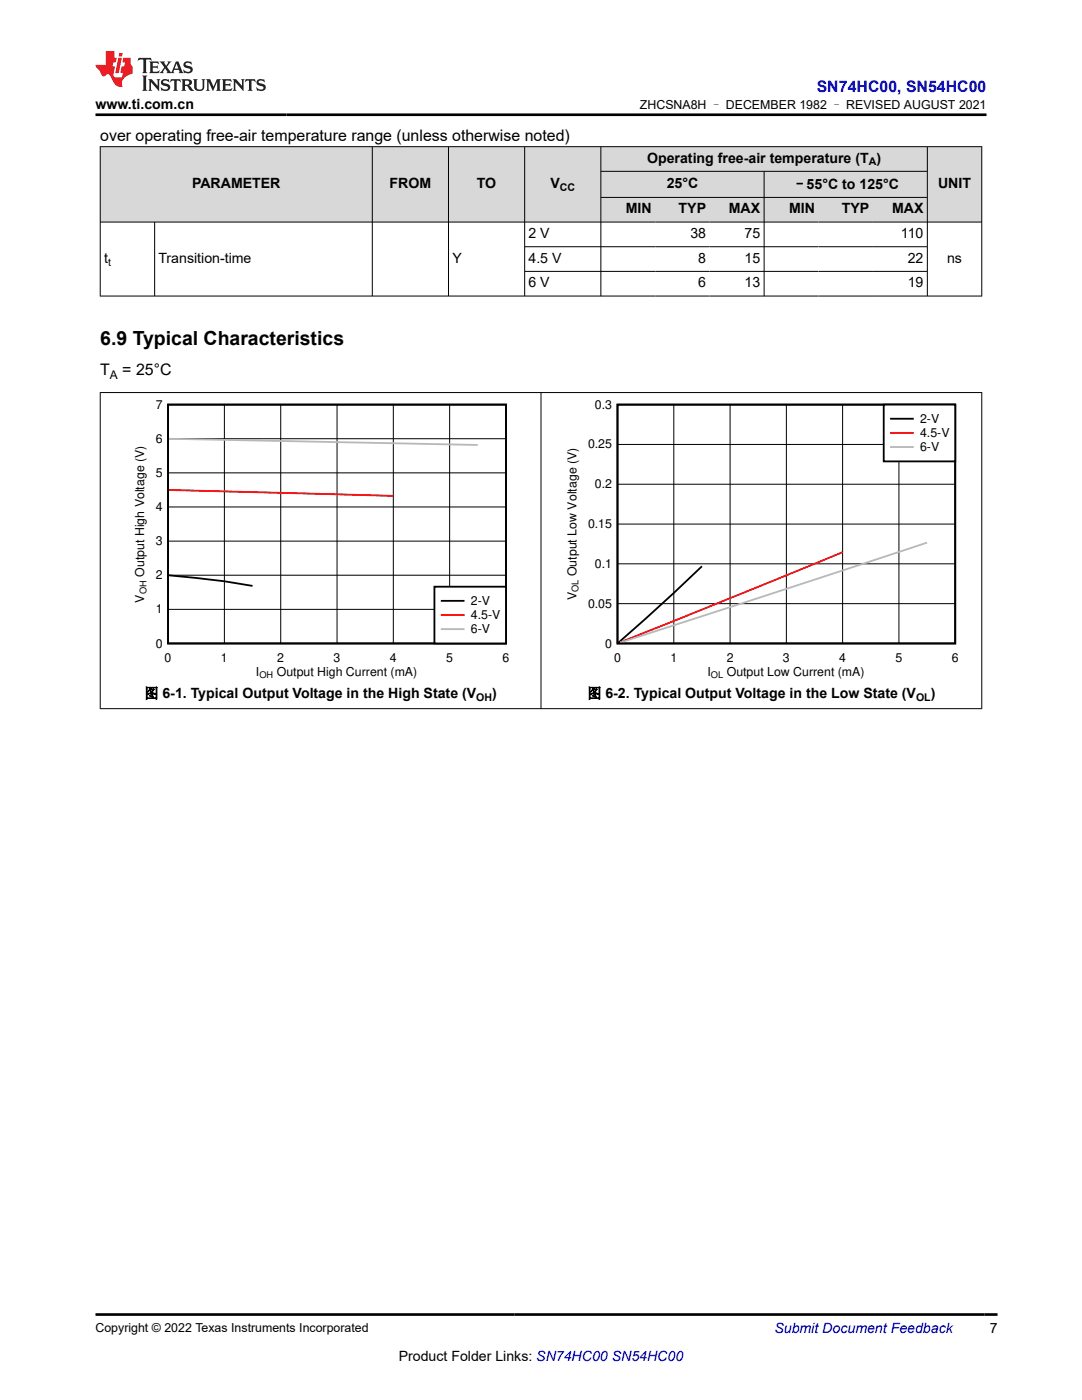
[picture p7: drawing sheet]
<svg xmlns="http://www.w3.org/2000/svg" width="216mm" height="279mm" viewBox="0 0 216 279" stroke-linecap="round" stroke-linejoin="round" font-family="sans-serif">
<defs><g id="words">
<text font-size="3.9" x="20" y="68.8">6.9 Typical Characteristics</text>
<text font-size="3.2" fill="#00f" x="163" y="18.3">SN74HC00, SN54HC00</text>
<g font-size="3.2">
<text x="20" y="28.1">over operating free-air temperature range (unless otherwise noted)</text>
<text x="20" y="74.9">T</text>
<text x="24.4" y="74.9">= 25°C</text>
</g>
<g font-size="2.8">
<text x="19" y="21.7">www.ti.com.cn</text>
<text x="129.1" y="32.5">Operating free-air temperature (T )</text>
<text x="38.3" y="37.5">PARAMETER</text>
<text x="77.7" y="37.5">FROM</text>
<text x="95.2" y="37.5">TO</text>
<text x="109.8" y="37.5">V</text>
<text x="133" y="37.5">25°C</text>
<text x="158.1" y="37.7">–55°C to 125°C</text>
<text x="187.2" y="37.5">UNIT</text>
<text x="105.5" y="47.5">2 V</text>
<text x="124.9" y="42.6">MIN</text>
<text x="135.4" y="42.6">TYP</text>
<text x="137.8" y="47.5">38</text>
<text x="145.4" y="42.6">MAX</text>
<text x="148.6" y="47.5">75</text>
<text x="157.4" y="42.6">MIN</text>
<text x="168" y="42.6">TYP</text>
<text x="178" y="42.6">MAX</text>
<text x="179.8" y="47.5">110</text>
<text x="20.8" y="52.4">t</text>
<text x="31.6" y="52.4">Transition-time</text>
<text x="90.3" y="52.4">Y</text>
<text x="105.5" y="52.4">4.5 V</text>
<text x="139.3" y="52.4">8</text>
<text x="148.6" y="52.4">15</text>
<text x="181.1" y="52.4">22</text>
<text x="189" y="52.4">ns</text>
<text x="105.5" y="57.4">6 V</text>
<text x="139.3" y="57.4">6</text>
<text x="148.6" y="57.4">13</text>
<text x="181.1" y="57.4">19</text>
<text x="28.8" y="139.3">图 6-1. Typical Output Voltage in the High State (V</text>
<text x="98.2" y="139.3">)</text>
<text x="117.2" y="139.3">图 6-2. Typical Output Voltage in the Low State (V</text>
<text x="185.7" y="139.3">)</text>
<text x="197.5" y="266.1">7</text>
<text x="79.6" y="271.7">Product Folder Links: SN74HC00 SN54HC00</text>
</g>
<text font-size="2.8" fill="#00f" x="154.5" y="266.1">Submit Document Feedback</text>
<g font-size="2.5">
<text x="127.7" y="21.8">ZHCSNA8H – DECEMBER 1982 – REVISED AUGUST 2021</text>
<text x="31.1" y="81.6">7</text>
<text x="118.7" y="81.6">0.3</text>
<text x="31.1" y="88.4">6</text>
<text x="117.3" y="89.5">0.25</text>
<text x="183.6" y="84.4">2-V</text>
<text x="183.6" y="87.3">4.5-V</text>
<text x="31.1" y="95.2">5</text>
<text x="183.6" y="90.1">6-V</text>
<text x="31.1" y="102">4</text>
<text x="118.7" y="97.5">0.2</text>
<text x="117.3" y="105.4">0.15</text>
<text x="31.1" y="108.8">3</text>
<text x="118.7" y="113.3">0.1</text>
<text x="28.8" y="115.1" transform="rotate(-90 28.8 115.1)">Output High Voltage (V)</text>
<text x="31.1" y="115.6">2</text>
<text x="115" y="119.8" transform="rotate(-90 115 119.8)">V</text>
<text x="115" y="115" transform="rotate(-90 115 115)">Output Low Voltage (V)</text>
<text x="28.8" y="120.3" transform="rotate(-90 28.8 120.3)">V</text>
<text x="31.1" y="122.4">1</text>
<text x="94" y="120.8">2-V</text>
<text x="94" y="123.6">4.5-V</text>
<text x="117.3" y="121.3">0.05</text>
<text x="31.1" y="129.2">0</text>
<text x="94" y="126.4">6-V</text>
<text x="120.8" y="129.2">0</text>
<text x="32.8" y="132">0</text>
<text x="44.1" y="132">1</text>
<text x="51.1" y="134.9">I</text>
<text x="55.2" y="134.9">Output High Current (mA)</text>
<text x="55.3" y="132">2</text>
<text x="66.6" y="132">3</text>
<text x="77.8" y="132">4</text>
<text x="89" y="132">5</text>
<text x="100.3" y="132">6</text>
<text x="122.5" y="132">0</text>
<text x="133.8" y="132">1</text>
<text x="141.2" y="134.9">I</text>
<text x="145" y="132">2</text>
<text x="145" y="134.9">Output Low Current (mA)</text>
<text x="156.2" y="132">3</text>
<text x="167.5" y="132">4</text>
<text x="178.7" y="132">5</text>
<text x="189.9" y="132">6</text>
<text x="19" y="265.8">Copyright © 2022 Texas Instruments Incorporated</text>
</g>
<text font-size="2.4" x="21.9" y="75.6">A</text>
<g font-size="2.1">
<text x="173.3" y="33">A</text>
<text x="111.7" y="38.1">CC</text>
<text x="21.6" y="53">t</text>
<text x="95" y="139.9">OH</text>
<text x="182.8" y="139.9">OL</text>
</g>
<g font-size="1.8">
<text x="29.2" y="118.6" transform="rotate(-90 29.2 118.6)">OH</text>
<text x="115.5" y="118.2" transform="rotate(-90 115.5 118.2)">OL</text>
<text x="51.8" y="135.3">OH</text>
<text x="141.9" y="135.3">OL</text>
</g>
</g></defs>
<g fill="#d8d8d8">
<path d="M20 29.3h175.9v4.9h-175.9z" fill-rule="evenodd"/>
<path d="M20.1 29.3h54.1v15h-54.1z" fill-rule="evenodd"/>
<path d="M74.4 29.3h15v15h-15z" fill-rule="evenodd"/>
<path d="M89.6 29.3h15v15h-15z" fill-rule="evenodd"/>
<path d="M104.8 29.3h15v15h-15z" fill-rule="evenodd"/>
<path d="M120 29.3h65v4.8h-65z" fill-rule="evenodd"/>
<path d="M185.1 29.3h10.7v15h-10.7z" fill-rule="evenodd"/>
<path d="M120 34.3h32.4v5h-32.4z" fill-rule="evenodd"/>
<path d="M152.5 34.3h32.5v5h-32.5z" fill-rule="evenodd"/>
<path d="M120 39.5h10.8v4.8h-10.8z" fill-rule="evenodd"/>
<path d="M130.8 39.5h10.8v4.8h-10.8z" fill-rule="evenodd"/>
<path d="M141.6 39.5h10.8v4.8h-10.8z" fill-rule="evenodd"/>
<path d="M152.5 39.5h10.8v4.8h-10.8z" fill-rule="evenodd"/>
<path d="M163.3 39.5h10.9v4.8h-10.9z" fill-rule="evenodd"/>
<path d="M174.2 39.5h10.8v4.8h-10.8z" fill-rule="evenodd"/>
</g>
<g fill="none" stroke="#000" stroke-width=".2">
<path d="M19.9 29.3h176.1M20 29.2v29.9M74.3 29.2v29.9M89.5 29.2v29.9M104.7 29.2v29.9M119.9 29.2v29.9M119.9 34.2h65.2M119.9 39.4h65.2M152.5 34.2v24.9M185 29.2v29.9M195.9 29.2v29.9M19.9 44.3h176.1"/>
<path d="M19.9 59.1h176.1M30.9 44.3v14.8M104.7 49.2h80.4M104.7 54.2h80.4M33.5 94.4h67.5M33.5 87.6h67.5M44.8 80.7v47.7M56 80.7v47.7M67.3 80.7v47.7M78.5 80.7v47.7M89.7 80.7v47.7M33.5 114.8h67.5"/>
<path d="M33.5 108h67.5M33.5 101.2h67.5M33.5 121.6h67.5"/>
</g>
<path d="M33.5 80.8h67.5v47.6h-67.5zM33.7 114.8l11.1 1.2 5.6 .9" fill="none" stroke="#000" stroke-width=".36"/>
<path d="M33.7 97.8l44.8 1.2" fill="none" stroke="#f00" stroke-width=".36"/>
<path d="M33.7 87.6l61.6 1.2" fill="none" stroke="#b8b8b8" stroke-width=".36"/>
<path d="M86.7 117.1h14.3v11.3h-14.3z" fill-rule="evenodd" fill="#fff"/>
<path d="M123.2 80.8h67.4v47.6h-67.4zM86.7 117.1h14.3v11.3h-14.3zM88.1 119.9h4.4M140.1 113l-5.6 5.3-11.1 9.9" fill="none" stroke="#000" stroke-width=".36"/>
<path d="M168.1 110.2l-44.4 18M88.1 122.7h4.4" fill="none" stroke="#f00" stroke-width=".36"/>
<path d="M185 108.3l-61.2 19.9M88.1 125.6h4.4" fill="none" stroke="#b8b8b8" stroke-width=".36"/>
<path d="M123.2 96.6h67.4M123.2 88.7h67.4M134.5 80.7v47.7M145.7 80.7v47.7M156.9 80.7v47.7M168.1 80.7v47.7M179.4 80.7v47.7M123.2 112.5h67.4M123.2 104.6h67.4M123.2 120.5h67.4" fill="none" stroke="#000" stroke-width=".2"/>
<path d="M176.3 80.7h14.3v11.4h-14.3z" fill-rule="evenodd" fill="#fff"/>
<path d="M176.3 80.7h14.3v11.4h-14.3zM177.8 83.6h4.3" fill="none" stroke="#000" stroke-width=".36"/>
<path d="M177.8 86.4h4.3" fill="none" stroke="#f00" stroke-width=".36"/>
<path d="M177.8 89.2h4.3" fill="none" stroke="#b8b8b8" stroke-width=".36"/>
<path d="M19.9 78.3h176.1M20 78.3v63.2M107.9 78.3v63.2M195.9 78.3v63.2M19.9 141.4h176.1" fill="none" stroke="#000" stroke-width=".2"/>
<path d="M27.7 11.6l-.2 .5 .5-.2h.6v.1v2.2l-.2 .4h1l-.2-.4v-2.2v-.1h.5l.5 .2-.1-.5zM29.8 12.3l.2 .4v1.5l-.2 .4h1.9l.1-.6a1.08 1.08 0 0 1-1.3 .2v-.7h.6l.4 .2v-.7l-.4 .2h-.6v-.5l.2-.2a1 1 0 0 1 1 .3l-.1-.5zM31.8 12.3l1 1.1-1 1.2h.9l-.2-.2 .4-.8 .5 .8-.2 .2h1.6l-.2-.2 .1-.5h1l.1 .5-.1 .2h.9l-.2-.3-.8-2h-.5l-1 2.2-.8-1.1 .9-1.1h-.8l.2 .2-.5 .6-.3-.6 .1-.2zM35.2 12.7l.4 1h-.8zM36.8 12.4a.65 .65 0 0 0-.2 .7 .65 .65 0 0 0 .6 .5l.7 .1 .1 .3a.79 .79 0 0 1-.7 .4 .79 .79 0 0 1-.7-.5l.1 .7 .2-.1a.93 .93 0 0 0 1.1 .1 .93 .93 0 0 0 .4-1 1.46 1.46 0 0 0-1.2-.6l-.1-.3a1.09 1.09 0 0 1 1.2 .2l-.2-.6-.1 .1-.6-.2zM28.4 15.1l.2 .4v2.2l-.2 .4h1l-.2-.4v-2.2l.2-.4zM29.6 15.8l.2 .4v1.5l-.2 .4h.8l-.3-.4v-1.3l1.7 1.8v-2l.2-.4h-.8l.2 .2 .1 1.1-1.2-1.3zM32.3 15.9a.65 .65 0 0 0-.2 .8 .65 .65 0 0 0 .7 .4l.6 .2 .1 .2a.79 .79 0 0 1-.7 .4 .79 .79 0 0 1-.7-.5l.1 .7 .2-.1a.93 .93 0 0 0 1.1 .1 .93 .93 0 0 0 .4-.9 1.46 1.46 0 0 0-1.2-.6l-.1-.4a1.09 1.09 0 0 1 1.2 .2l-.2-.6-.1 .1-.6-.1zM34.1 15.8l-.1 .6a.63 .63 0 0 1 .7-.3l.1 1.6-.3 .4h1l-.2-.4v-1.6a.66 .66 0 0 1 .8 .3l-.1-.6zM36.2 15.8l.2 .4v1.5l-.2 .4h.9l-.2-.2v-.7h.5l.1 .2a.79 .79 0 0 0 1.2 .6l-1-.9a.61 .61 0 0 0 .6-.6 .61 .61 0 0 0-.5-.7zM36.9 16.1h.2a.47 .47 0 0 1 .5 .1 .47 .47 0 0 1 .1 .5l-.2 .1-.6 .1zM38.5 15.8l.2 .2a2.27 2.27 0 0 0 .4 2 1.04 1.04 0 0 0 1.7-.7v-1.3l.2-.2h-.8l.2 .4v1.1a.6 .6 0 0 1-.6 .6 .6 .6 0 0 1-.6-.6v-1.1l.3-.4zM41.1 15.8l.2 .4v1.5l-.2 .4h.7l-.2-.4v-1.4l.9 1.9 .8-1.9v1.4l-.2 .4h1l-.3-.4v-1.5l.3-.4h-.8l-.7 1.5-.7-1.5zM44.3 15.8l.2 .4v1.5l-.2 .4h1.9l.1-.6a1.09 1.09 0 0 1-1.3 .2v-.7h.6l.4 .2v-.6l-.4 .2h-.6v-.6l.2-.1a1.01 1.01 0 0 1 1 .3l-.1-.6zM46.4 15.8l.3 .4v1.5l-.3 .4h.8l-.2-.4v-1.3l1.6 1.8v-2l.2-.4h-.7l.2 .2v1.1l-1.2-1.3zM49 15.8l-.1 .6a.63 .63 0 0 1 .8-.3v1.6l-.3 .4h1l-.2-.4v-1.6a.66 .66 0 0 1 .8 .3l-.1-.6zM51.4 15.9a.65 .65 0 0 0-.2 .8 .65 .65 0 0 0 .6 .4l.6 .2 .2 .2a.79 .79 0 0 1-.8 .4 .79 .79 0 0 1-.6-.5l.1 .7 .2-.1a.93 .93 0 0 0 1 .1 .93 .93 0 0 0 .5-.9 1.46 1.46 0 0 0-1.3-.6l-.1-.4a1.09 1.09 0 0 1 1.3 .2l-.2-.6-.2 .1-.5-.1z" fill="#231f20"/>
<path d="M21.1 10.2v2.8h-2.1l.1 .3 .9 1a.95 .95 0 0 0 .9 .9 .59 .59 0 0 1 .6-.4 .59 .59 0 0 1 .5 .4l.4 .7a1.59 1.59 0 0 0 2.1 1.4 1.61 1.61 0 0 1 1-2.3l1-.3-.1-1.5a1.59 1.59 0 0 1-.4-1.7h-1.4l-.2 .9h.5l-.1 .9h-.5l-.2 1v.2l.4 .1-.2 .9h-.6a.73 .73 0 0 1-1.1-.7l.3-1.5h-.5l.2-.9h.5l.2-.9h-.5v-1.3zM23.6 11.5l-.6 3.1h.7l.6-3.1zM23.8 10.6l-.1 .6h.7l.1-.6z" fill="#ed1c24"/>
<path d="M19 22.9h177.8M19.1 262.3h179.9" fill="none" stroke="#000" stroke-width=".53"/>
<use href="#words"/>
</svg>
